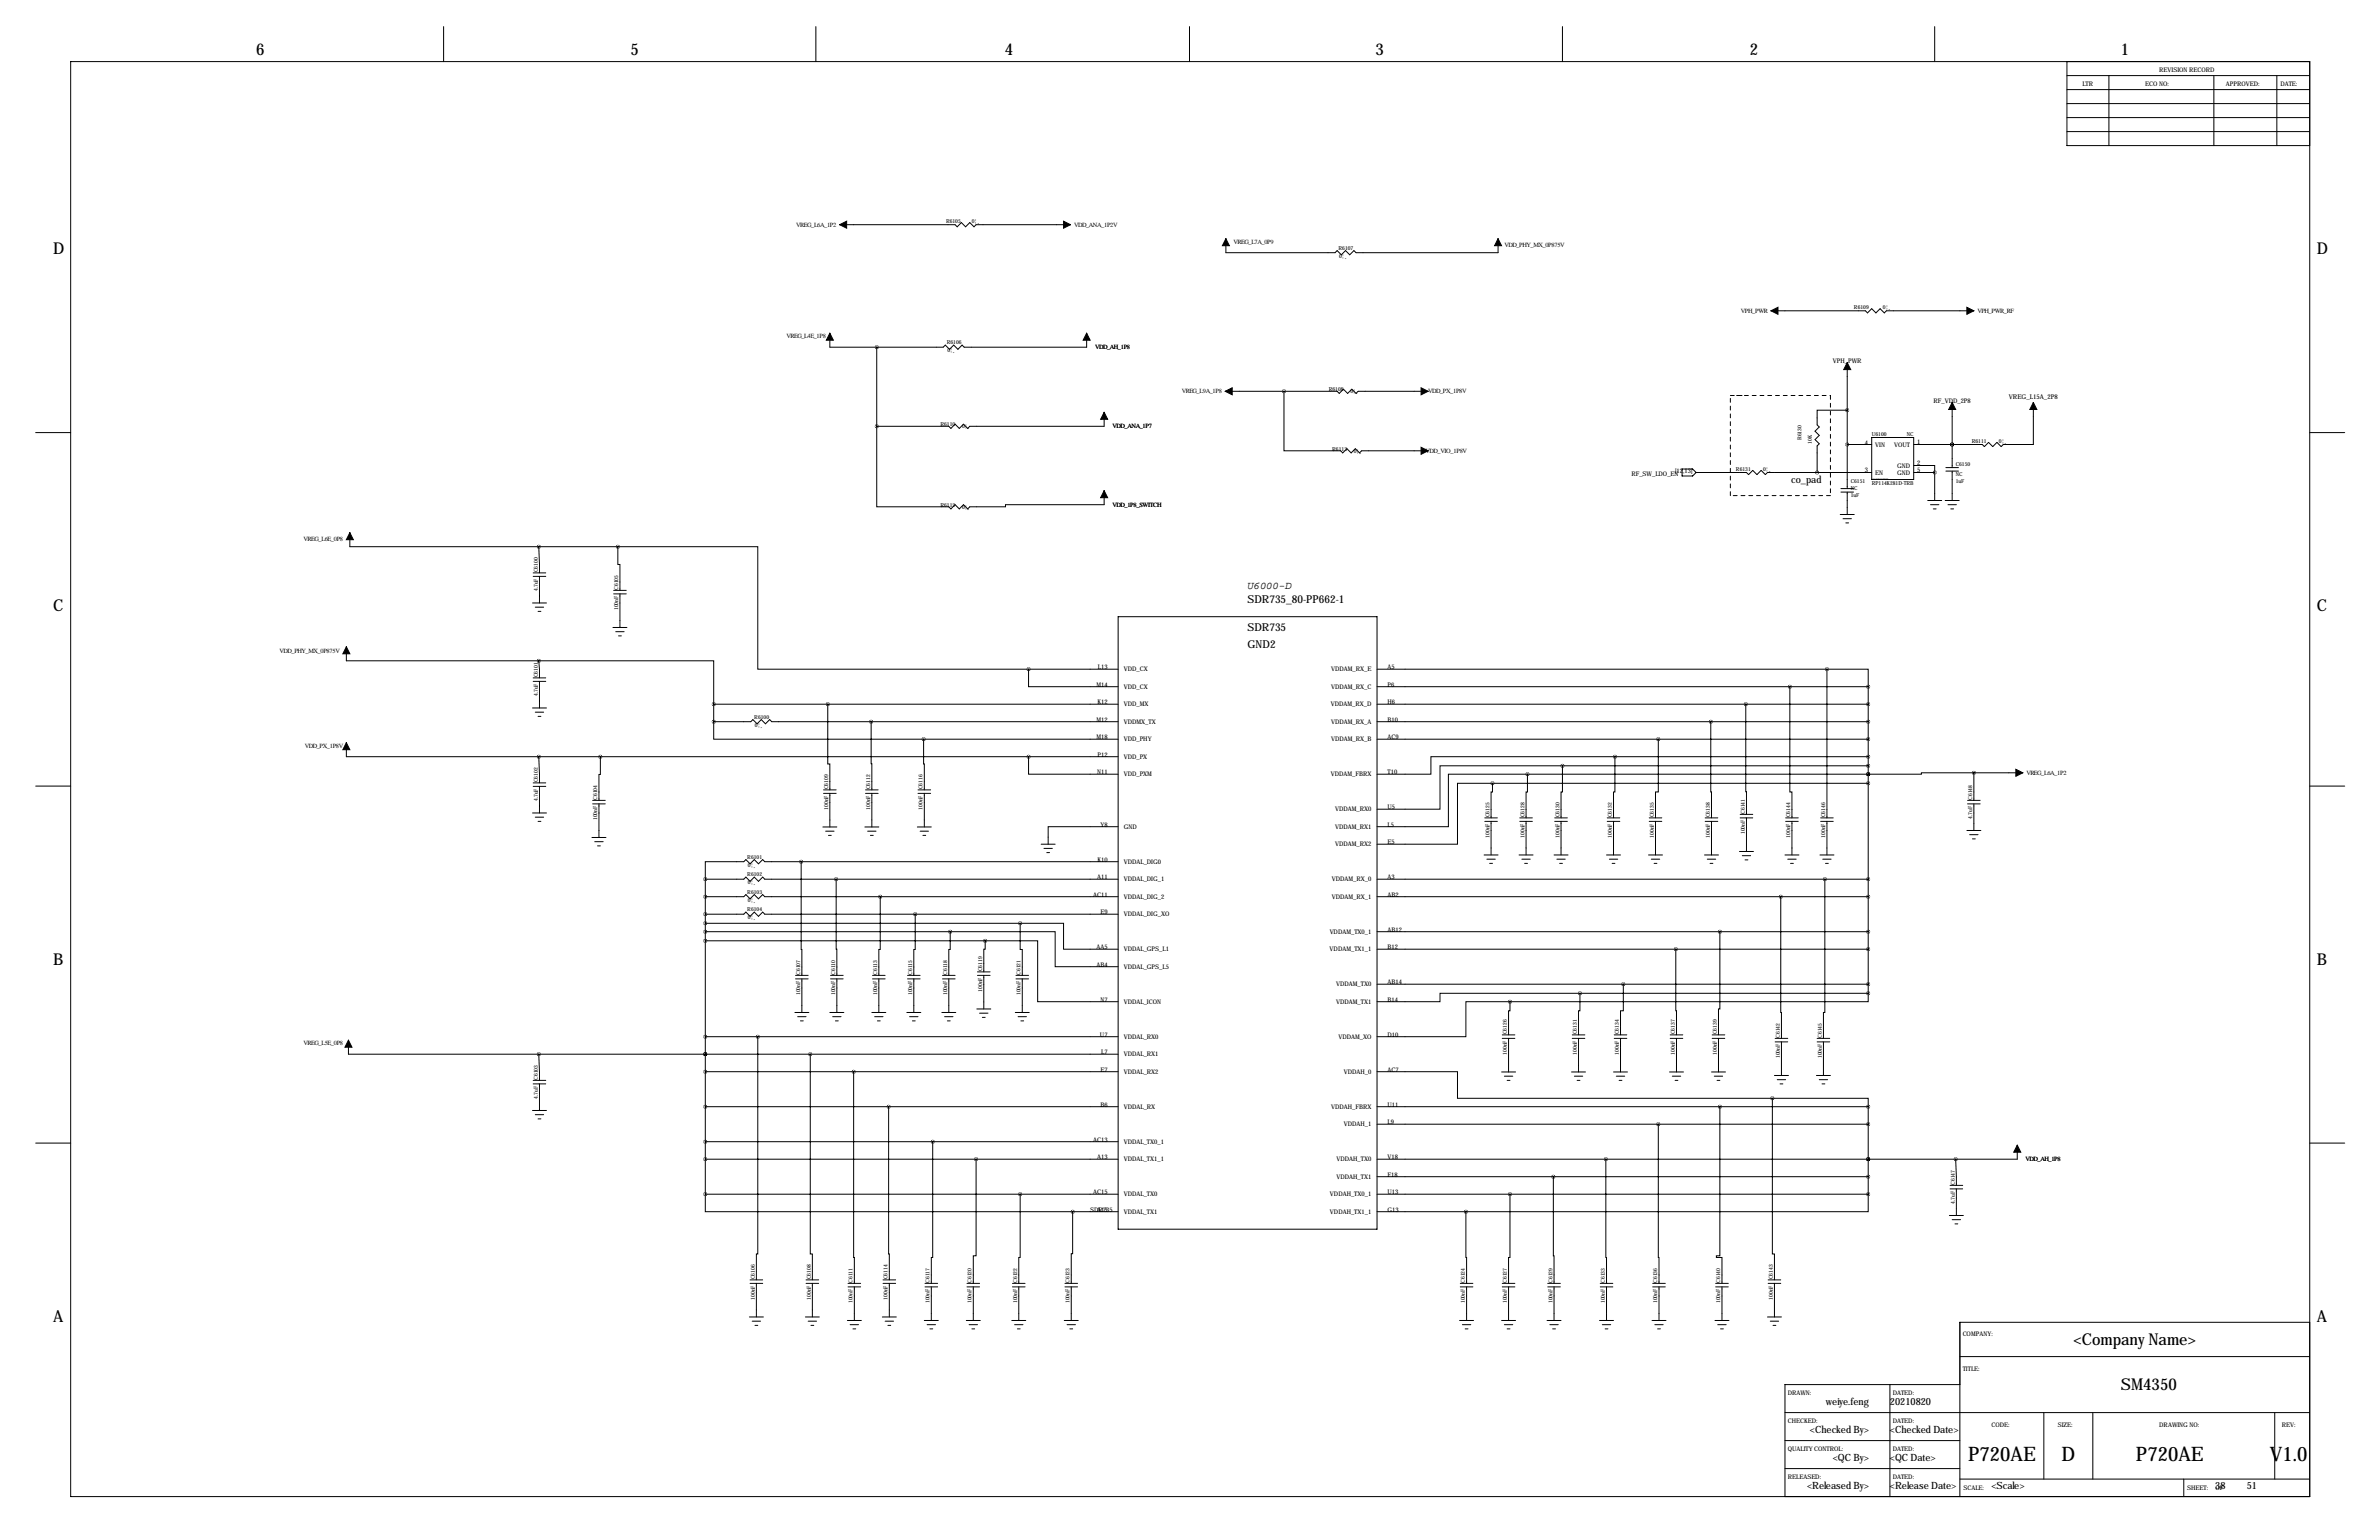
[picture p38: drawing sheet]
<svg xmlns="http://www.w3.org/2000/svg" width="864mm" height="559mm" viewBox="0 0 864 559" stroke-linecap="round" stroke-linejoin="round" font-family="sans-serif">
<defs><g id="words">
<g font-size="7.3">
<text x="714.4" y="530.2">P720AE</text>
<text x="748.3" y="530.2">D</text>
<text x="775.4" y="530.2">P720AE</text>
<text x="824" y="530.2">V1.0</text>
</g>
<g font-size="5.9">
<text x="93" y="19.8">6</text>
<text x="228.9" y="19.8">5</text>
<text x="364.7" y="19.8">4</text>
<text x="499.4" y="19.8">3</text>
<text x="635.3" y="19.8">2</text>
<text x="769.9" y="19.8">1</text>
<text x="19.3" y="92.2">D</text>
<text x="841" y="92.2">D</text>
<text x="19.3" y="221.7">C</text>
<text x="841" y="221.7">C</text>
<text x="19.3" y="350">B</text>
<text x="841" y="350">B</text>
<text x="19.3" y="479.5">A</text>
<text x="841" y="479.5">A</text>
<text x="752.7" y="487.9">&lt;Company Name&gt;</text>
<text x="769.8" y="504.4">SM4350</text>
</g>
<g font-size="4">
<text x="452.9" y="213.6">U6000-D</text>
<text x="452.9" y="218.7">SDR735_80-PP662-1</text>
<text x="452.9" y="228.9">SDR735</text>
<text x="452.9" y="235.2">GND2</text>
</g>
<g font-size="3.6">
<text x="650.2" y="175.3">co_pad</text>
<text x="662.8" y="510">weiye.feng</text>
<text x="686.1" y="510">20210820</text>
<text x="657" y="520.1">&lt;Checked By&gt;</text>
<text x="686.1" y="520.1">&lt;Checked Date&gt;</text>
<text x="665.3" y="530.3">&lt;QC By&gt;</text>
<text x="686.1" y="530.3">&lt;QC Date&gt;</text>
<text x="656" y="540.5">&lt;Released By&gt;</text>
<text x="686.1" y="540.5">&lt;Release Date&gt;</text>
<text x="722.9" y="540.4">&lt;Scale&gt;</text>
<text x="804.2" y="540.4">38</text>
<text x="815.6" y="540.4">51</text>
</g>
<text font-size="2.4" x="729.2" y="144.8">VREG_L15A_2P8</text>
<g font-size="2.3">
<text x="783.8" y="26.2">REVISION RECORD</text>
<text x="755.9" y="31.2">LTR</text>
<text x="778.8" y="31.2">ECO NO:</text>
<text x="808" y="31.2">APPROVED:</text>
<text x="827.8" y="31.2">DATE:</text>
<text x="289" y="82.3">VREG_L6A_1P2</text>
<text x="389.9" y="82.3">VDD_ANA_1P2V</text>
<text x="447.8" y="88.4">VREG_L7A_0P9</text>
<text x="546.1" y="89.6">VDD_PHY_MX_0P875V</text>
<text x="632" y="113.5">VPH_PWR</text>
<text x="717.8" y="113.5">VPH_PWR_RF</text>
<text x="285.5" y="122.7">VREG_L4E_1P8</text>
<text x="397.5" y="126.7">VDD_AH_1P8</text>
<text x="665.4" y="131.6">VPH_PWR</text>
<text x="429" y="142.7">VREG_L9A_1P8</text>
<text x="518.4" y="142.7">VDD_PX_1P8V</text>
<text x="701.9" y="146.1">RF_VDD_2P8</text>
<text x="403.9" y="155.4">VDD_ANA_1P7</text>
<text x="677" y="161.3">4</text>
<text x="696" y="161.3">1</text>
<text x="517.5" y="164.3">VDD_VIO_1P8V</text>
<text x="680.7" y="162.1">VIN</text>
<text x="687.6" y="162.1">VOUT</text>
<text x="592.2" y="172.7">RF_SW_LDO_EN</text>
<text x="608.1" y="171.7">[12,13]</text>
<text x="677" y="171.4">3</text>
<text x="680.7" y="172.2">EN</text>
<text x="688.7" y="169.7">GND</text>
<text x="688.7" y="172.2">GND</text>
<text x="696" y="168.9">2</text>
<text x="696" y="171.4">5</text>
<text x="403.9" y="183.9">VDD_1P8_SWITCH</text>
<text x="110.2" y="196.3">VREG_L6E_0P8</text>
<text x="101.5" y="237">VDD_PHY_MX_0P875V</text>
<text x="398.5" y="242.8">L13</text>
<text x="407.9" y="243.6">VDD_CX</text>
<text x="483.2" y="243.6">VDDAM_RX_E</text>
<text x="503.7" y="242.8">A5</text>
<text x="398" y="249.2">M14</text>
<text x="407.9" y="249.9">VDD_CX</text>
<text x="483.2" y="249.9">VDDAM_RX_C</text>
<text x="503.7" y="249.2">P6</text>
<text x="398.4" y="255.5">K12</text>
<text x="407.9" y="256.3">VDD_MX</text>
<text x="483.1" y="256.3">VDDAM_RX_D</text>
<text x="503.7" y="255.5">H6</text>
<text x="398" y="261.9">M12</text>
<text x="407.9" y="262.6">VDDMX_TX</text>
<text x="483.2" y="262.6">VDDAM_RX_A</text>
<text x="503.7" y="261.9">B10</text>
<text x="398" y="268.2">M18</text>
<text x="407.9" y="269">VDD_PHY</text>
<text x="483.2" y="269">VDDAM_RX_B</text>
<text x="503.7" y="268.2">AC9</text>
<text x="110.6" y="271.2">VDD_PX_1P8V</text>
<text x="398.4" y="274.6">P12</text>
<text x="407.9" y="275.3">VDD_PX</text>
<text x="398.3" y="280.9">N11</text>
<text x="407.9" y="281.7">VDD_PXM</text>
<text x="483.1" y="281.7">VDDAM_FBRX</text>
<text x="503.7" y="280.9">T10</text>
<text x="735.6" y="281.1">VREG_L6A_1P2</text>
<text x="503.7" y="293.6">U5</text>
<text x="399.4" y="300">Y8</text>
<text x="484.7" y="294.4">VDDAM_RX0</text>
<text x="503.7" y="300">L5</text>
<text x="407.9" y="300.7">GND</text>
<text x="484.7" y="300.7">VDDAM_RX1</text>
<text x="484.7" y="307.1">VDDAM_RX2</text>
<text x="503.7" y="306.3">E5</text>
<text x="398.4" y="312.7">K10</text>
<text x="407.9" y="313.4">VDDAL_DIG0</text>
<text x="398.3" y="319">A11</text>
<text x="407.9" y="319.8">VDDAL_DIG_1</text>
<text x="483.5" y="319.8">VDDAM_RX_0</text>
<text x="503.7" y="319">A3</text>
<text x="396.8" y="325.4">AC11</text>
<text x="407.9" y="326.1">VDDAL_DIG_2</text>
<text x="483.5" y="326.1">VDDAM_RX_1</text>
<text x="503.7" y="325.4">AB2</text>
<text x="399.4" y="331.7">E9</text>
<text x="407.9" y="332.5">VDDAL_DIG_XO</text>
<text x="482.7" y="338.8">VDDAM_TX0_1</text>
<text x="503.7" y="338.1">AB12</text>
<text x="398" y="344.4">AA5</text>
<text x="407.9" y="345.2">VDDAL_GPS_L1</text>
<text x="482.7" y="345.2">VDDAM_TX1_1</text>
<text x="503.7" y="344.4">B12</text>
<text x="398" y="350.8">AB4</text>
<text x="407.9" y="351.5">VDDAL_GPS_L5</text>
<text x="485" y="357.9">VDDAM_TX0</text>
<text x="503.7" y="357.1">AB14</text>
<text x="399.4" y="363.5">N7</text>
<text x="407.9" y="364.2">VDDAL_ICON</text>
<text x="485" y="364.2">VDDAM_TX1</text>
<text x="503.7" y="363.5">B14</text>
<text x="399.3" y="376.2">U7</text>
<text x="407.9" y="376.9">VDDAL_RX0</text>
<text x="485.8" y="376.9">VDDAM_XO</text>
<text x="503.7" y="376.2">D10</text>
<text x="110.2" y="379.2">VREG_L5E_0P8</text>
<text x="399.7" y="382.5">L7</text>
<text x="407.9" y="383.3">VDDAL_RX1</text>
<text x="399.4" y="388.9">E7</text>
<text x="407.9" y="389.6">VDDAL_RX2</text>
<text x="487.8" y="389.6">VDDAH_0</text>
<text x="503.7" y="388.9">AC7</text>
<text x="399.4" y="401.6">B6</text>
<text x="503.7" y="401.6">U11</text>
<text x="407.9" y="402.3">VDDAL_RX</text>
<text x="483.2" y="402.3">VDDAH_FBRX</text>
<text x="503.7" y="407.9">L9</text>
<text x="487.8" y="408.7">VDDAH_1</text>
<text x="396.8" y="414.3">AC13</text>
<text x="407.9" y="415">VDDAL_TX0_1</text>
<text x="398.3" y="420.6">A13</text>
<text x="407.9" y="421.4">VDDAL_TX1_1</text>
<text x="485.2" y="421.4">VDDAH_TX0</text>
<text x="503.7" y="420.6">V18</text>
<text x="735.3" y="421.4">VDD_AH_1P8</text>
<text x="485.2" y="427.7">VDDAH_TX1</text>
<text x="503.7" y="427">F18</text>
<text x="396.8" y="433.3">AC15</text>
<text x="407.9" y="434.1">VDDAL_TX0</text>
<text x="482.8" y="434.1">VDDAH_TX0_1</text>
<text x="503.7" y="433.3">U13</text>
<text x="395.7" y="439.7">SDR735</text>
<text x="398.3" y="439.7">A15</text>
<text x="407.9" y="440.4">VDDAL_TX1</text>
<text x="482.8" y="440.4">VDDAH_TX1_1</text>
<text x="503.7" y="439.7">G13</text>
<text x="712.5" y="484.6">COMPANY:</text>
<text x="712.5" y="497.3">TITLE:</text>
<text x="649" y="506.2">DRAWN:</text>
<text x="687.1" y="506.2">DATED:</text>
<text x="649" y="516.4">CHECKED:</text>
<text x="687.1" y="516.4">DATED:</text>
<text x="722.9" y="517.6">CODE:</text>
<text x="747" y="517.6">SIZE:</text>
<text x="783.8" y="517.6">DRAWING NO:</text>
<text x="828.3" y="517.6">REV:</text>
<text x="649" y="526.5">QUALITY CONTROL:</text>
<text x="687.1" y="526.5">DATED:</text>
<text x="649" y="536.7">RELEASED:</text>
<text x="687.1" y="536.7">DATED:</text>
<text x="712.7" y="540.5">SCALE:</text>
<text x="794" y="540.5">SHEET:</text>
<text x="804.3" y="540.5">OF</text>
</g>
<g font-size="2">
<text x="343.4" y="80.9">R6105</text>
<text x="352.8" y="80.9">0¦¸</text>
<text x="485.9" y="90.6">R6107</text>
<text x="486.1" y="93.5">0¦¸</text>
<text x="673" y="112.2">R6109</text>
<text x="683.5" y="112.2">0¦¸</text>
<text x="343.7" y="124.9">R6106</text>
<text x="343.9" y="127.8">0¦¸</text>
<text x="482.3" y="141.9">R6108</text>
<text x="490.2" y="142.6">0¦¸</text>
<text x="341.4" y="154.6">R6110</text>
<text x="349.2" y="155.3">0¦¸</text>
<text x="653.9" y="159.7" transform="rotate(-90 653.9 159.7)">R6130</text>
<text x="657.8" y="161.1" transform="rotate(-90 657.8 161.1)">10K</text>
<text x="679.5" y="158.1">U6100</text>
<text x="692.2" y="158.1">NC</text>
<text x="715.8" y="160.7">R6111</text>
<text x="725.7" y="160.7">0¦¸</text>
<text x="483.6" y="163.5">R6113</text>
<text x="491.5" y="164.2">0¦¸</text>
<text x="630.2" y="170.8">R6131</text>
<text x="640.1" y="170.8">0¦¸</text>
<text x="709.9" y="169">C6150</text>
<text x="709.9" y="172.8">NC</text>
<text x="671.8" y="175.3">C6151</text>
<text x="671.8" y="177.8">NC</text>
<text x="679.5" y="175.9">RP114K281D-TRB</text>
<text x="709.9" y="175.3">1uF</text>
<text x="341.4" y="183.8">R6112</text>
<text x="349.2" y="184.6">0¦¸</text>
<text x="671.8" y="180.4">1uF</text>
<text x="195.2" y="207.7" transform="rotate(-90 195.2 207.7)">C6100</text>
<text x="195.2" y="214.5" transform="rotate(-90 195.2 214.5)">4.7uF</text>
<text x="224.4" y="214.1" transform="rotate(-90 224.4 214.1)">C6105</text>
<text x="224.4" y="221.4" transform="rotate(-90 224.4 221.4)">100nF</text>
<text x="195.2" y="245.8" transform="rotate(-90 195.2 245.8)">C6101</text>
<text x="195.2" y="252.6" transform="rotate(-90 195.2 252.6)">4.7uF</text>
<text x="273.8" y="260.8">R6100</text>
<text x="274" y="263.7">0¦¸</text>
<text x="195.2" y="283.9" transform="rotate(-90 195.2 283.9)">C6102</text>
<text x="300.6" y="286.4" transform="rotate(-90 300.6 286.4)">C6109</text>
<text x="315.9" y="286.4" transform="rotate(-90 315.9 286.4)">C6112</text>
<text x="334.9" y="286.4" transform="rotate(-90 334.9 286.4)">C6116</text>
<text x="195.2" y="290.7" transform="rotate(-90 195.2 290.7)">4.7uF</text>
<text x="216.8" y="290.3" transform="rotate(-90 216.8 290.3)">C6104</text>
<text x="300.6" y="293.8" transform="rotate(-90 300.6 293.8)">100nF</text>
<text x="315.9" y="293.8" transform="rotate(-90 315.9 293.8)">100nF</text>
<text x="334.9" y="293.8" transform="rotate(-90 334.9 293.8)">100nF</text>
<text x="715.9" y="290.3" transform="rotate(-90 715.9 290.3)">C6148</text>
<text x="216.8" y="297.6" transform="rotate(-90 216.8 297.6)">100nF</text>
<text x="540.7" y="296.6" transform="rotate(-90 540.7 296.6)">C6125</text>
<text x="553.4" y="296.6" transform="rotate(-90 553.4 296.6)">C6128</text>
<text x="566.1" y="296.6" transform="rotate(-90 566.1 296.6)">C6130</text>
<text x="585.1" y="296.6" transform="rotate(-90 585.1 296.6)">C6132</text>
<text x="600.4" y="296.6" transform="rotate(-90 600.4 296.6)">C6135</text>
<text x="620.7" y="296.6" transform="rotate(-90 620.7 296.6)">C6138</text>
<text x="633.4" y="295.3" transform="rotate(-90 633.4 295.3)">C6141</text>
<text x="649.9" y="296.6" transform="rotate(-90 649.9 296.6)">C6144</text>
<text x="662.6" y="296.6" transform="rotate(-90 662.6 296.6)">C6146</text>
<text x="715.9" y="297.1" transform="rotate(-90 715.9 297.1)">4.7uF</text>
<text x="540.7" y="304" transform="rotate(-90 540.7 304)">100nF</text>
<text x="553.4" y="304" transform="rotate(-90 553.4 304)">100nF</text>
<text x="566.1" y="304" transform="rotate(-90 566.1 304)">100nF</text>
<text x="585.1" y="304" transform="rotate(-90 585.1 304)">100nF</text>
<text x="600.4" y="304" transform="rotate(-90 600.4 304)">100nF</text>
<text x="620.7" y="304" transform="rotate(-90 620.7 304)">100nF</text>
<text x="633.4" y="302.7" transform="rotate(-90 633.4 302.7)">100nF</text>
<text x="649.9" y="304" transform="rotate(-90 649.9 304)">100nF</text>
<text x="662.6" y="304" transform="rotate(-90 662.6 304)">100nF</text>
<text x="271.3" y="311.6">R6101</text>
<text x="271.3" y="317.9">R6102</text>
<text x="271.5" y="314.5">0¦¸</text>
<text x="271.5" y="320.8">0¦¸</text>
<text x="271.3" y="324.3">R6103</text>
<text x="271.5" y="327.2">0¦¸</text>
<text x="271.3" y="330.6">R6104</text>
<text x="271.5" y="333.5">0¦¸</text>
<text x="290.5" y="353.8" transform="rotate(-90 290.5 353.8)">C6107</text>
<text x="303.2" y="353.8" transform="rotate(-90 303.2 353.8)">C6110</text>
<text x="318.4" y="353.8" transform="rotate(-90 318.4 353.8)">C6113</text>
<text x="331.1" y="353.8" transform="rotate(-90 331.1 353.8)">C6115</text>
<text x="343.8" y="353.8" transform="rotate(-90 343.8 353.8)">C6118</text>
<text x="356.5" y="352.5" transform="rotate(-90 356.5 352.5)">C6119</text>
<text x="370.5" y="353.8" transform="rotate(-90 370.5 353.8)">C6121</text>
<text x="356.5" y="359.9" transform="rotate(-90 356.5 359.9)">100nF</text>
<text x="290.5" y="361.1" transform="rotate(-90 290.5 361.1)">100nF</text>
<text x="303.2" y="361.1" transform="rotate(-90 303.2 361.1)">100nF</text>
<text x="318.4" y="361.1" transform="rotate(-90 318.4 361.1)">100nF</text>
<text x="331.1" y="361.1" transform="rotate(-90 331.1 361.1)">100nF</text>
<text x="343.8" y="361.1" transform="rotate(-90 343.8 361.1)">100nF</text>
<text x="370.5" y="361.1" transform="rotate(-90 370.5 361.1)">100nF</text>
<text x="547" y="375.3" transform="rotate(-90 547 375.3)">C6126</text>
<text x="572.4" y="375.3" transform="rotate(-90 572.4 375.3)">C6131</text>
<text x="587.7" y="375.3" transform="rotate(-90 587.7 375.3)">C6134</text>
<text x="608" y="375.3" transform="rotate(-90 608 375.3)">C6137</text>
<text x="623.2" y="375.3" transform="rotate(-90 623.2 375.3)">C6139</text>
<text x="646.1" y="376.6" transform="rotate(-90 646.1 376.6)">C6142</text>
<text x="661.3" y="376.6" transform="rotate(-90 661.3 376.6)">C6145</text>
<text x="547" y="382.7" transform="rotate(-90 547 382.7)">100nF</text>
<text x="572.4" y="382.7" transform="rotate(-90 572.4 382.7)">100nF</text>
<text x="587.7" y="382.7" transform="rotate(-90 587.7 382.7)">100nF</text>
<text x="608" y="382.7" transform="rotate(-90 608 382.7)">100nF</text>
<text x="623.2" y="382.7" transform="rotate(-90 623.2 382.7)">100nF</text>
<text x="646.1" y="384" transform="rotate(-90 646.1 384)">100nF</text>
<text x="661.3" y="384" transform="rotate(-90 661.3 384)">100nF</text>
<text x="195.2" y="391.9" transform="rotate(-90 195.2 391.9)">C6103</text>
<text x="195.2" y="398.7" transform="rotate(-90 195.2 398.7)">4.7uF</text>
<text x="709.6" y="430" transform="rotate(-90 709.6 430)">C6147</text>
<text x="709.6" y="436.8" transform="rotate(-90 709.6 436.8)">4.7uF</text>
<text x="274" y="464.2" transform="rotate(-90 274 464.2)">C6106</text>
<text x="294.3" y="464.2" transform="rotate(-90 294.3 464.2)">C6108</text>
<text x="309.5" y="465.5" transform="rotate(-90 309.5 465.5)">C6111</text>
<text x="322.2" y="464.2" transform="rotate(-90 322.2 464.2)">C6114</text>
<text x="337.5" y="465.5" transform="rotate(-90 337.5 465.5)">C6117</text>
<text x="352.7" y="465.5" transform="rotate(-90 352.7 465.5)">C6120</text>
<text x="369.2" y="465.5" transform="rotate(-90 369.2 465.5)">C6122</text>
<text x="388.3" y="465.5" transform="rotate(-90 388.3 465.5)">C6123</text>
<text x="531.8" y="465.5" transform="rotate(-90 531.8 465.5)">C6124</text>
<text x="547" y="465.5" transform="rotate(-90 547 465.5)">C6127</text>
<text x="563.5" y="465.5" transform="rotate(-90 563.5 465.5)">C6129</text>
<text x="582.6" y="465.5" transform="rotate(-90 582.6 465.5)">C6133</text>
<text x="601.6" y="465.5" transform="rotate(-90 601.6 465.5)">C6136</text>
<text x="624.5" y="465.5" transform="rotate(-90 624.5 465.5)">C6140</text>
<text x="643.5" y="464.2" transform="rotate(-90 643.5 464.2)">C6143</text>
<text x="274" y="471.6" transform="rotate(-90 274 471.6)">100nF</text>
<text x="294.3" y="471.6" transform="rotate(-90 294.3 471.6)">100nF</text>
<text x="309.5" y="472.9" transform="rotate(-90 309.5 472.9)">100nF</text>
<text x="322.2" y="471.6" transform="rotate(-90 322.2 471.6)">100nF</text>
<text x="337.5" y="472.9" transform="rotate(-90 337.5 472.9)">100nF</text>
<text x="352.7" y="472.9" transform="rotate(-90 352.7 472.9)">100nF</text>
<text x="369.2" y="472.9" transform="rotate(-90 369.2 472.9)">100nF</text>
<text x="388.3" y="472.9" transform="rotate(-90 388.3 472.9)">100nF</text>
<text x="531.8" y="472.9" transform="rotate(-90 531.8 472.9)">100nF</text>
<text x="547" y="472.9" transform="rotate(-90 547 472.9)">100nF</text>
<text x="563.5" y="472.9" transform="rotate(-90 563.5 472.9)">100nF</text>
<text x="582.6" y="472.9" transform="rotate(-90 582.6 472.9)">100nF</text>
<text x="601.6" y="472.9" transform="rotate(-90 601.6 472.9)">100nF</text>
<text x="624.5" y="472.9" transform="rotate(-90 624.5 472.9)">100nF</text>
<text x="643.5" y="471.6" transform="rotate(-90 643.5 471.6)">100nF</text>
</g>
<text font-size=".4" x="679.5" y="174">IC-LDO_1.0X1.0X0.6_RP114K281D-TRB</text>
</g></defs>
<g fill="none" stroke="#000" stroke-width=".36">
<path d="M161 9.7v12.7M296.2 9.7v12.7M431.8 9.7v12.7M567.2 9.7v12.7M702.3 9.7v12.7M25.7 22.4h812.8v520.7h-812.8zM750.3 37.6h88.2M750.3 32.5h88.2M750.3 27.4h88.2M750.3 22.4v30.4h88.2M765.6 27.4v25.4M803.7 27.4v25.4"/>
<path d="M826.5 27.4v25.4M750.3 47.8h88.2M750.3 42.7h88.2M304.8 81.5h41.9l.8 .8 1.5-1.5 1.5 1.5 1.5-1.5 1.6 1.5 .7-.8h34.3M445 86.6v5.1h39.6l.8-.8 1.5 1.6 1.5-1.6 1.6 1.6 1.5-1.6 .8 .8h51.5v-5.1M642.9 112.8h34.3l.7 .7 1.6-1.5 1.5 1.5 1.5-1.5 1.5 1.5 .8-.7h31.7M301.2 120.9v5.1h41.2l.8-.8 1.5 1.5 1.5-1.5 1.5 1.5 1.5-1.5 .8 .8h44.5v-5.1M318.3 126v28.7M670.6 131.6v45.7M13 157h12.7M318.3 154.7v29.2h26.1l.8 .8 1.5-1.6 1.5 1.6 1.6-1.6 1.5 1.6 .7-.8h13v-.8h35.8v-5M400.8 149.6v5.1h-48.8l-.7 .7-1.5-1.5-1.6 1.5-1.5-1.5-1.5 1.5-.8-.7h-26.1"/>
<path d="M444.8 142h40.6l.8 .7 1.5-1.5 1.5 1.5 1.5-1.5 1.6 1.5 .7-.7h25.4M466.1 142v21.6h20.6l.7 .7 1.5-1.5 1.6 1.5 1.5-1.5 1.5 1.5 .8-.7h24.1M670.6 148.8h-11v5.4l.8 .7-1.5 1.6 1.5 1.5-1.5 1.5 1.5 1.5-.8 .8v9.6M679.4 158.7h15.3v15.3h-15.3zM708.7 146.1v23.6M738.1 146.1v15.2h-10.9l-.8 .8-1.5-1.6-1.5 1.6-1.5-1.6-1.6 1.6-.7-.8h-24.9M838.5 157h12.7M610.6 170.2h3.8l1.3 1.2-1.3 1.3h-3.8zM615.7 171.4h18.3l.7 .8 1.6-1.5 1.5 1.5 1.5-1.5 1.5 1.5 .8-.8h37.9M668.3 177.3h4.5M668.3 178.6h4.5M670.6 178.6v8.1"/>
<path d="M679.5 161.3h-8.9M694.7 168.9h7.6v2.5M694.7 171.4h7.6M702.3 171.4v10.2M706.4 169.7h4.5M706.4 170.9h4.5M708.7 161.3h.1M708.7 170.9v10.7M127 193.3v5.1h97.3M195.6 198.4l.2 9.5M224.3 198.4h50.8v44.4h98.3M224.3 198.4v6.4h.7v9.4"/>
<path d="M668 186.7h5.1M669 188.2h3.1M670.1 189.7h1M699.8 181.6h5M700.8 183.1h3M701.8 184.7h1M706.1 181.6h5.1M707.1 183.1h3.1M708.2 184.7h1M193.3 218.8h5.1M193.5 209.1h4.6M193.5 207.9h4.6"/>
<path d="M195.8 209.1v9.7M222.8 215.5h4.5M222.8 214.2h4.5M225 215.5v12.2M125.7 234.7v5.1h69.9M194.3 220.3h3.1M195.3 221.8h1M195.6 239.8h63.5v15.7M195.6 239.8l.2 6.2M222.5 227.7h5.1M223.5 229.2h3.1M224.5 230.7h1.1"/>
<path d="M405.9 223.8h94v222.2h-94zM193.3 256.9h5.1M193.5 247.2h4.6M193.5 246h4.6M194.3 258.4h3.1M195.3 259.9h1M195.8 247.2v9.7M259.1 255.5h146.8M259.1 255.5v6.4M300.5 255.5v21.7h.7v9.4M373.4 242.8v6.4h32.5M373.4 242.8h32.5"/>
<path d="M499.9 242.8h163.3M499.9 255.5h178.3M633.7 255.5v31.8h.3v8.2M649.7 249.2v38.2h.8v9.4M663.2 242.8h15v6.4M663.2 242.8v54M678.2 249.2h-178.3M678.2 249.2v111.2M125.7 269.5v5.1h280.2M195.6 274.6l.2 9.5M217.9 274.6v6.4h-.5v9.4M259.1 261.9v6.3h76.2"/>
<path d="M259.1 261.9h13.4l.8-.8 1.5 1.5 1.6-1.5 1.5 1.5 1.5-1.5 .8 .8h125.7M316.2 261.9l.3 24.7M335.3 268.2l.2 18.4M335.3 268.2h70.6M373.4 274.6v6.3h32.5M499.9 261.9h178.3M499.9 268.2h178.3M567.2 277.9v9.5h-.5v9.4M567.2 277.9h-44.5v15.7h-22.8M567.2 277.9h111M586.2 274.6v12.8h-.5v9.4M586.2 274.6h-66.8v6.3h-19.5"/>
<path d="M586.2 274.6h92M602 268.2v19.2h-1v9.4M621 261.9v25.5h.3v9.4M13 285.2h12.7M193.3 295h5.1M193.5 285.3h4.6M193.5 284.1h4.6M194.3 296.5h3.1M195.3 298h1M195.8 285.3v9.7M215.1 291.7h4.6M215.1 290.4h4.6"/>
<path d="M217.4 291.7v12.2M299 287.9h4.5M299 286.6h4.5M301.2 287.9v12.2M314.2 287.9h4.6M314.2 286.6h4.6M316.5 287.9v12.2M333.2 287.9h4.6M333.2 286.6h4.6M335.5 287.9v12.2M405.9 300h-25.4v6.3M539 298h4.6"/>
<path d="M539 296.8h4.6M541.3 298v12.2M541.8 284.2v3.2h-.5v9.4M541.8 284.2h-12.7v22.1h-29.2M541.8 284.2h136.4M551.7 298h4.6M551.7 296.8h4.6M554 298v12.2M554.5 280.9v6.5h-.5v9.4M554.5 280.9h-28.7v19.1h-25.9M554.5 280.9h123.7M564.4 298h4.6"/>
<path d="M564.4 296.8h4.6M566.7 298v12.2M583.4 298h4.6M583.4 296.8h4.6M585.7 298v12.2M598.7 298h4.6M598.7 296.8h4.6M601 298v12.2M619 298h4.6M619 296.8h4.6M621.3 298v12.2M631.7 296.8h4.6"/>
<path d="M631.7 295.5h4.6M634 296.8v12.2M648.2 298h4.6M648.2 296.8h4.6M650.5 298v12.2M660.9 298h4.6M660.9 296.8h4.6M663.2 298v12.2M678.2 280.9h.1M714.2 291.7h4.6M714.2 290.4h4.6M716.5 280.4h-19v.5h-19.3"/>
<path d="M716.5 280.4v10M716.5 291.7v9.6M716.5 280.4h17.8M838.5 285.2h12.7M214.9 303.9h5.1M215.9 305.4h3M216.9 306.9h1M256 319h14l.8-.7 1.5 1.5 1.5-1.5 1.5 1.5 1.6-1.5 .7 .7h128.3M256 319v114.3M290.8 312.7v31.8h.3v9.4M298.7 300.1h5.1M299.7 301.6h3.1"/>
<path d="M300.7 303.1h1.1M303.5 319v25.4h.3v9.5M313.9 300.1h5.1M315 301.6h3M316 303.1h1M333 300.1h5.1M334 301.6h3.1M335 303.1h1M378 306.3h5M379 307.8h3M380 309.4h1M405.9 312.7h-128.3l-.7-.8-1.6 1.5-1.5-1.5-1.5 1.5-1.5-1.5-.8 .8h-14v6.3"/>
<path d="M499.9 319h178.3M538.7 310.2h5.1M539.8 311.8h3M540.8 313.3h1M551.4 310.2h5.1M552.5 311.8h3M553.5 313.3h1M564.1 310.2h5.1M565.2 311.8h3M566.2 313.3h1M583.2 310.2h5.1M584.2 311.8h3"/>
<path d="M585.2 313.3h1M598.4 310.2h5.1M599.4 311.8h3.1M600.5 313.3h1M618.7 310.2h5.1M619.8 311.8h3M620.8 313.3h1M631.4 309h5.1M632.5 310.5h3M633.5 312h1M648 310.2h5M649 311.8h3"/>
<path d="M650 313.3h1M660.7 310.2h5M661.7 311.8h3M662.4 319v48.4h-.5v9.4M662.7 313.3h1M714 301.3h5.1M715 302.9h3.1M716 304.4h1M256 331.7h14l.8-.7 1.5 1.5 1.5-1.5 1.5 1.5 1.6-1.5 .7 .7h128.3M256 325.4h14l.8-.8 1.5 1.5 1.5-1.5 1.5 1.5 1.6-1.5 .7 .8h128.3M256 338.1h88.9M256 335h114.3"/>
<path d="M319.5 325.4v19.1h-.5v9.4M332.2 331.7v12.8h-.5v9.4M344.9 338.1v6.4h-.5v9.4M344.9 338.1h38.1v12.7h22.9M370.3 335v9.5h.8v9.4M370.3 335h15.8v9.4h19.8M499.9 325.4h178.3M499.9 338.1h178.3M624.3 338.1v28h-.5v9.4M646.4 325.4v42h.3v9.4M256 341.4h101.6M288.8 355.2h4.6"/>
<path d="M288.8 353.9h4.6M291.1 355.2v12.2M301.5 355.2h4.6M301.5 353.9h4.6M303.8 355.2v12.2M316.7 355.2h4.6M316.7 353.9h4.6M319 355.2v12.2M329.4 355.2h4.6M329.4 353.9h4.6M331.7 355.2v12.2M342.1 355.2h4.6"/>
<path d="M342.1 353.9h4.6M344.4 355.2v12.2M354.8 353.9h4.6M354.8 352.7h4.6M357.1 353.9v12.2M357.6 341.4v3h-.5v8.3M357.6 341.4h19.1v22.1h29.2M368.8 355.2h4.6M368.8 353.9h4.6M371.1 355.2v12.2M499.9 344.4h178.3M499.9 357.1h178.3"/>
<path d="M589.3 357.1v9.7h-1v8.7M608.3 344.4v22.4h.3v8.7M126.5 377.4v5.1h279.4M256 376.2h149.9M275.1 376.2v78.8h-.5v9.4M288.5 367.4h5.1M289.6 368.9h3M290.6 370.4h1M301.2 367.4h5.1M302.3 368.9h3M303.3 370.4h1M316.5 367.4h5.1"/>
<path d="M317.5 368.9h3M318.5 370.4h1M329.2 367.4h5.1M330.2 368.9h3M331.2 370.4h1M341.9 367.4h5.1M342.9 368.9h3M343.9 370.4h1M354.6 366.1h5.1M355.6 367.6h3M356.6 369.2h1M368.6 367.4h5"/>
<path d="M369.6 368.9h3M370.6 370.4h1M545.3 376.8h4.6M545.3 375.5h4.6M547.6 376.8v12.2M548.1 363.5v3.3h-.5v8.7M548.1 363.5h-16v12.7h-32.2M570.7 376.8h4.6M570.7 375.5h4.6M573 376.8v12.2M573.5 360.4v6.4h-.5v8.7M573.5 360.4h-50.8v3.1h-22.8"/>
<path d="M573.5 360.4h104.7M586 376.8h4.6M586 375.5h4.6M588.3 376.8v12.2M606.3 376.8h4.6M606.3 375.5h4.6M608.6 376.8v12.2M621.5 376.8h4.6M621.5 375.5h4.6M623.8 376.8v12.2M644.4 376.8h4.6M644.4 378.1h4.6"/>
<path d="M646.7 378.1v12.1M659.6 376.8h4.6M659.6 378.1h4.6M661.9 378.1v12.1M678.2 360.4v3.1h-130.1M193.5 393.3h4.6M193.5 392h4.6M195.6 382.5l.2 9.5M195.8 393.3v9.6M256 382.5h.1M256 388.9h149.9M294.1 382.5v72.5h.8v9.4"/>
<path d="M309.9 388.9v67.4h.2v9.4M499.9 388.9h29.2v9.6h114.3M545.1 389h5.1M546.1 390.5h3M547.1 392h1M570.5 389h5.1M571.5 390.5h3M572.5 392h1M585.7 389h5.1M586.7 390.5h3.1M587.8 392h1M606 389h5.1"/>
<path d="M607.1 390.5h3M608.1 392h1M621.3 389h5.1M622.3 390.5h3M623.3 392h1M643.4 398.5h34.8v3.1M643.4 398.5v56.5h.7v9.4M644.1 390.2h5.1M645.2 391.8h3M646.2 393.3h1M659.4 390.2h5.1M660.4 391.8h3"/>
<path d="M661.4 393.3h1M13 414.8h12.7M193.3 402.9h5.1M194.3 404.5h3.1M195.3 406h1M256 401.6h149.9M256 414.3h149.9M322.6 401.6v53.4h.2v9.4M338.6 414.3v42h-.5v9.4M499.9 407.9h178.3M602 407.9v48.4h.2v9.4M624.3 401.6v54.1h-1.2v.6h2v9.4"/>
<path d="M678.2 401.6h-178.3M678.2 401.6v31.7M732.3 415.5v5.1h-232.4M838.5 414.8h12.7M256 433.3v6.4h133.4M256 420.6h149.9M256 433.3h149.9M354.3 420.6v35.1h-1v10M370.3 433.3v23h-.5v9.4M389.4 439.7v15.2h-.5v10.8M389.4 439.7h16.5M499.9 439.7h32.2"/>
<path d="M499.9 427h178.3M532.1 439.7l.3 26M548.1 433.3v23h-.5v9.4M563.9 427v28.7h.2v10M582.9 420.6v35.7h.3v9.4M678.2 420.6h.1M678.2 433.3v6.4h-146.1M678.2 433.3h-178.3M707.9 431.4h4.6M707.9 430.1h4.6M709.9 420.6l.3 9.5M710.2 431.4v9.6"/>
<path d="M707.6 441h5.1M708.7 442.6h3M709.7 444.1h1M272 477.9h5.1M272.3 465.7h4.6M272.3 464.4h4.6M273.1 479.4h3M274.6 465.7v12.2M292.4 477.9h5M292.6 465.7h4.6M292.6 464.4h4.6M293.4 479.4h3"/>
<path d="M294.9 465.7v12.2M307.6 479.1h5.1M307.8 465.7h4.6M307.8 467h4.6M310.1 467v12.1M320.3 477.9h5.1M320.5 465.7h4.6M320.5 464.4h4.6M321.3 479.4h3.1M322.8 465.7v12.2M335.5 479.1h5.1M335.8 465.7h4.6"/>
<path d="M335.8 467h4.6M338.1 467v12.1M350.8 479.1h5.1M351 465.7h4.6M351 467h4.6M353.3 467v12.1M367.3 479.1h5.1M367.5 465.7h4.6M367.5 467h4.6M369.8 467v12.1M386.3 479.1h5.1M386.6 465.7h4.6"/>
<path d="M386.6 467h4.6M388.9 467v12.1M529.8 479.1h5.1M530.1 465.7h4.6M530.1 467h4.6M532.4 467v12.1M545.1 479.1h5.1M545.3 465.7h4.6M545.3 467h4.6M547.6 467v12.1M561.6 479.1h5.1M561.8 465.7h4.6"/>
<path d="M561.8 467h4.6M564.1 467v12.1M580.6 479.1h5.1M580.9 465.7h4.6M580.9 467h4.6M583.2 467v12.1M599.7 479.1h5.1M599.9 465.7h4.6M599.9 467h4.6M602.2 467v12.1M622.6 479.1h5M622.8 465.7h4.6"/>
<path d="M622.8 467h4.6M625.1 467v12.1M641.6 477.9h5.1M641.9 465.7h4.5M641.9 464.4h4.5M642.6 479.4h3.1M644.1 465.7v12.2M838.5 479.8h-127v63.3M274.1 480.9h1M294.4 480.9h1M308.6 480.7h3.1M309.6 482.2h1"/>
<path d="M322.3 480.9h1M336.6 480.7h3M337.6 482.2h1M351.8 480.7h3M352.8 482.2h1M368.3 480.7h3M369.3 482.2h1M387.4 480.7h3M388.4 482.2h1M530.9 480.7h3M531.9 482.2h1M546.1 480.7h3"/>
<path d="M547.1 482.2h1M562.6 480.7h3.1M563.6 482.2h1M581.7 480.7h3M582.7 482.2h1M600.7 480.7h3.1M601.7 482.2h1M623.6 480.7h3M624.6 482.2h1M643.6 480.9h1.1M711.5 492.3h127M648 512.6h190.5"/>
<path d="M686.1 502.4v40.7M711.5 502.4h-63.5v40.7M741.9 512.6v24.1M759.7 512.6v24.1M825.8 512.6v24.1M648 532.9h63.5M648 522.7h63.5M711.5 536.7h127M792.7 536.7v6.4"/>
</g>
<path d="M628.1 143.5h5.6M630.4 143.5h34.1M664.5 143.5v36.3M628.1 179.8v-36.3M664.5 179.8h-36.4" fill="none" stroke="#000" stroke-width=".36" stroke-dasharray="1.4 1.4"/>
<g fill="#000" stroke="#000" stroke-width=".36">
<path d="M304.8 81.5l2.5-1.2v2.5zM386.1 80.3l2.5 1.2-2.5 1.3zM445 86.6l1.3 2.6h-2.6zM543.8 86.6l1.3 2.6h-2.6zM642.9 112.8l2.5-1.3v2.5zM714 111.5l2.5 1.3-2.5 1.2zM301.2 120.9l1.3 2.5h-2.5zM394.5 120.9l1.2 2.5h-2.5zM670.6 131.6l1.2 2.5h-2.5zM400.8 149.6l1.3 2.5h-2.6zM444.8 142l2.5-1.3v2.6zM515.9 140.7l2.5 1.3-2.5 1.3z"/>
<path d="M708.7 146.1l1.2 2.5h-2.5zM738.1 146.1l1.3 2.5h-2.5zM400.8 178.1l1.3 2.5h-2.6zM515.9 162.3l2.5 1.3-2.5 1.2zM127 193.3l1.3 2.5h-2.6zM125.7 234.7l1.3 2.5h-2.5zM125.7 269.5l1.3 2.5h-2.5zM731.8 279.1l2.5 1.3-2.5 1.3zM126.5 377.4l1.3 2.6h-2.6zM732.3 415.5l1.3 2.6h-2.6z"/>
</g>
<path d="M373.3 242.8a.05 .05 0 0 0 .1 0 .05 .05 0 0 0-.1 0zM195.5 198.4a.05 .05 0 0 0 .1 0 .05 .05 0 0 0-.1 0zM224.2 198.4a.05 .05 0 0 0 .1 0 .05 .05 0 0 0-.1 0zM335.2 268.2a.05 .05 0 0 0 .1 0 .05 .05 0 0 0-.1 0zM259 255.5a.05 .05 0 0 0 .1 0 .05 .05 0 0 0-.1 0zM300.4 255.5a.05 .05 0 0 0 .1 0 .05 .05 0 0 0-.1 0zM195.5 239.8a.05 .05 0 0 0 .1 0 .05 .05 0 0 0-.1 0zM259 261.9a.05 .05 0 0 0 .1 0 .05 .05 0 0 0-.1 0zM548.1 363.5a.05 .05 0 0 0 .1 0 .05 .05 0 0 0-.1 0zM573.5 360.4a.05 .05 0 0 0 .1 0 .05 .05 0 0 0-.1 0zM678.1 360.4a.05 .05 0 0 0 .1 0 .05 .05 0 0 0-.1 0zM589.2 357.1a.05 .05 0 0 0 .1 0 .05 .05 0 0 0-.1 0zM678.1 357.1a.05 .05 0 0 0 .1 0 .05 .05 0 0 0-.1 0zM646.4 325.4a.05 .05 0 0 0 .1 0 .05 .05 0 0 0-.1 0zM624.3 338.1a.05 .05 0 0 0 .1 0 .05 .05 0 0 0-.1 0zM678.1 338.1a.05 .05 0 0 0 .1 0 .05 .05 0 0 0-.1 0zM678.1 325.4a.05 .05 0 0 0 .1 0 .05 .05 0 0 0-.1 0zM678.1 344.4a.05 .05 0 0 0 .1 0 .05 .05 0 0 0-.1 0zM608.3 344.4a.05 .05 0 0 0 .1 0 .05 .05 0 0 0-.1 0zM662.4 319a.05 .05 0 0 0 .1 0 .05 .05 0 0 0-.1 0zM678.1 319a.05 .05 0 0 0 .1 0 .05 .05 0 0 0-.1 0zM678.1 284.2a.05 .05 0 0 0 .1 0 .05 .05 0 0 0-.1 0zM541.7 284.2a.05 .05 0 0 0 .1 0 .05 .05 0 0 0-.1 0zM554.4 280.9a.05 .05 0 0 0 .1 0 .05 .05 0 0 0-.1 0zM678.1 280.9a.05 .05 0 0 0 .1 0 .05 .05 0 0 0-.1 0zM716.5 280.4a.05 .05 0 0 0 .1 0 .05 .05 0 0 0-.1 0zM567.1 277.9a.05 .05 0 0 0 .1 0 .05 .05 0 0 0-.1 0zM678.1 277.9a.05 .05 0 0 0 .1 0 .05 .05 0 0 0-.1 0zM586.2 274.6a.05 .05 0 0 0 .1 0 .05 .05 0 0 0-.1 0zM678.1 274.6a.05 .05 0 0 0 .1 0 .05 .05 0 0 0-.1 0zM601.9 268.2a.05 .05 0 0 0 .1 0 .05 .05 0 0 0-.1 0zM678.1 268.2a.05 .05 0 0 0 .1 0 .05 .05 0 0 0-.1 0zM621 261.9a.05 .05 0 0 0 .1 0 .05 .05 0 0 0-.1 0zM678.1 261.9a.05 .05 0 0 0 .1 0 .05 .05 0 0 0-.1 0zM633.7 255.5a.05 .05 0 0 0 .1 0 .05 .05 0 0 0-.1 0zM678.1 255.5a.05 .05 0 0 0 .1 0 .05 .05 0 0 0-.1 0zM649.7 249.2a.05 .05 0 0 0 .1 0 .05 .05 0 0 0-.1 0zM678.1 249.2a.05 .05 0 0 0 .1 0 .05 .05 0 0 0-.1 0zM195.5 274.6a.05 .05 0 0 0 .1 0 .05 .05 0 0 0-.1 0zM217.9 274.6a.05 .05 0 0 0 .1 0 .05 .05 0 0 0-.1 0zM373.3 274.6a.05 .05 0 0 0 .1 0 .05 .05 0 0 0-.1 0zM532.1 439.7a.05 .05 0 0 0 .1 0 .05 .05 0 0 0-.1 0zM548.1 433.3a.05 .05 0 0 0 .1 0 .05 .05 0 0 0-.1 0zM678.1 433.3a.05 .05 0 0 0 .1 0 .05 .05 0 0 0-.1 0zM563.8 427a.05 .05 0 0 0 .1 0 .05 .05 0 0 0-.1 0zM678.1 427a.05 .05 0 0 0 .1 0 .05 .05 0 0 0-.1 0zM582.9 420.6a.05 .05 0 0 0 .1 0 .05 .05 0 0 0-.1 0zM678.1 420.6a.05 .05 0 0 0 .1 0 .05 .05 0 0 0-.1 0zM709.9 420.6a.05 .05 0 0 0 .1 0 .05 .05 0 0 0-.1 0zM601.9 407.9a.05 .05 0 0 0 .1 0 .05 .05 0 0 0-.1 0zM678.1 407.9a.05 .05 0 0 0 .1 0 .05 .05 0 0 0-.1 0zM624.3 401.6a.05 .05 0 0 0 .1 0 .05 .05 0 0 0-.1 0zM678.1 401.6a.05 .05 0 0 0 .1 0 .05 .05 0 0 0-.1 0zM643.3 398.5a.05 .05 0 0 0 .1 0 .05 .05 0 0 0-.1 0zM290.8 312.7a.05 .05 0 0 0 .1 0 .05 .05 0 0 0-.1 0zM332.2 331.7a.05 .05 0 0 0 .1 0 .05 .05 0 0 0-.1 0zM319.5 325.4a.05 .05 0 0 0 .1 0 .05 .05 0 0 0-.1 0zM256 433.3a.05 .05 0 0 0 .1 0 .05 .05 0 0 0-.1 0zM389.3 439.7a.05 .05 0 0 0 .1 0 .05 .05 0 0 0-.1 0zM370.3 433.3a.05 .05 0 0 0 .1 0 .05 .05 0 0 0-.1 0zM256 420.6a.05 .05 0 0 0 .1 0 .05 .05 0 0 0-.1 0zM354.3 420.6a.05 .05 0 0 0 .1 0 .05 .05 0 0 0-.1 0zM256 414.3a.05 .05 0 0 0 .1 0 .05 .05 0 0 0-.1 0zM338.5 414.3a.05 .05 0 0 0 .1 0 .05 .05 0 0 0-.1 0zM256 401.6a.05 .05 0 0 0 .1 0 .05 .05 0 0 0-.1 0zM322.5 401.6a.05 .05 0 0 0 .1 0 .05 .05 0 0 0-.1 0zM256 376.2a.05 .05 0 0 0 .1 0 .05 .05 0 0 0-.1 0zM275 376.2a.05 .05 0 0 0 .1 0 .05 .05 0 0 0-.1 0zM256 382.5a.05 .05 0 0 0 .1 0 .05 .05 0 0 0-.1 0zM294.1 382.5a.05 .05 0 0 0 .1 0 .05 .05 0 0 0-.1 0zM195.5 382.5a.05 .05 0 0 0 .1 0 .05 .05 0 0 0-.1 0zM256 341.4a.05 .05 0 0 0 .1 0 .05 .05 0 0 0-.1 0zM357.6 341.4a.05 .05 0 0 0 .1 0 .05 .05 0 0 0-.1 0zM256 338.1a.05 .05 0 0 0 .1 0 .05 .05 0 0 0-.1 0zM344.9 338.1a.05 .05 0 0 0 .1 0 .05 .05 0 0 0-.1 0zM256 335a.05 .05 0 0 0 .1 0 .05 .05 0 0 0-.1 0zM370.3 335a.05 .05 0 0 0 .1 0 .05 .05 0 0 0-.1 0zM256 331.7a.05 .05 0 0 0 .1 0 .05 .05 0 0 0-.1 0zM256 325.4a.05 .05 0 0 0 .1 0 .05 .05 0 0 0-.1 0zM256 319a.05 .05 0 0 0 .1 0 .05 .05 0 0 0-.1 0zM256 388.9a.05 .05 0 0 0 .1 0 .05 .05 0 0 0-.1 0zM309.8 388.9a.05 .05 0 0 0 .1 0 .05 .05 0 0 0-.1 0zM303.5 319a.05 .05 0 0 0 .1 0 .05 .05 0 0 0-.1 0zM316.2 261.9a.05 .05 0 0 0 .1 0 .05 .05 0 0 0-.1 0zM678.1 280.9a.05 .05 0 0 0 .1 0 .05 .05 0 0 0-.1 0zM678.1 420.6a.05 .05 0 0 0 .1 0 .05 .05 0 0 0-.1 0zM256 382.5a.05 .05 0 0 0 .1 0 .05 .05 0 0 0-.1 0zM466 142a.05 .05 0 0 0 .1 0 .05 .05 0 0 0-.1 0zM318.2 126a.05 .05 0 0 0 .1 0 .05 .05 0 0 0-.1 0zM318.2 154.7a.05 .05 0 0 0 .1 0 .05 .05 0 0 0-.1 0zM663.1 242.8a.05 .05 0 0 0 .1 0 .05 .05 0 0 0-.1 0zM708.6 161.3a.05 .05 0 0 0 .1 0 .05 .05 0 0 0-.1 0zM702.3 171.4a.05 .05 0 0 0 .1 0 .05 .05 0 0 0-.1 0zM708.6 161.3a.05 .05 0 0 0 .1 0 .05 .05 0 0 0-.1 0zM670.5 161.3a.05 .05 0 0 0 .1 0 .05 .05 0 0 0-.1 0zM670.5 148.8a.05 .05 0 0 0 .1 0 .05 .05 0 0 0-.1 0zM659.6 171.4a.05 .05 0 0 0 .1 0 .05 .05 0 0 0-.1 0z" fill="#000" stroke="#000" stroke-width="1.3"/>
<use href="#words"/>
</svg>
